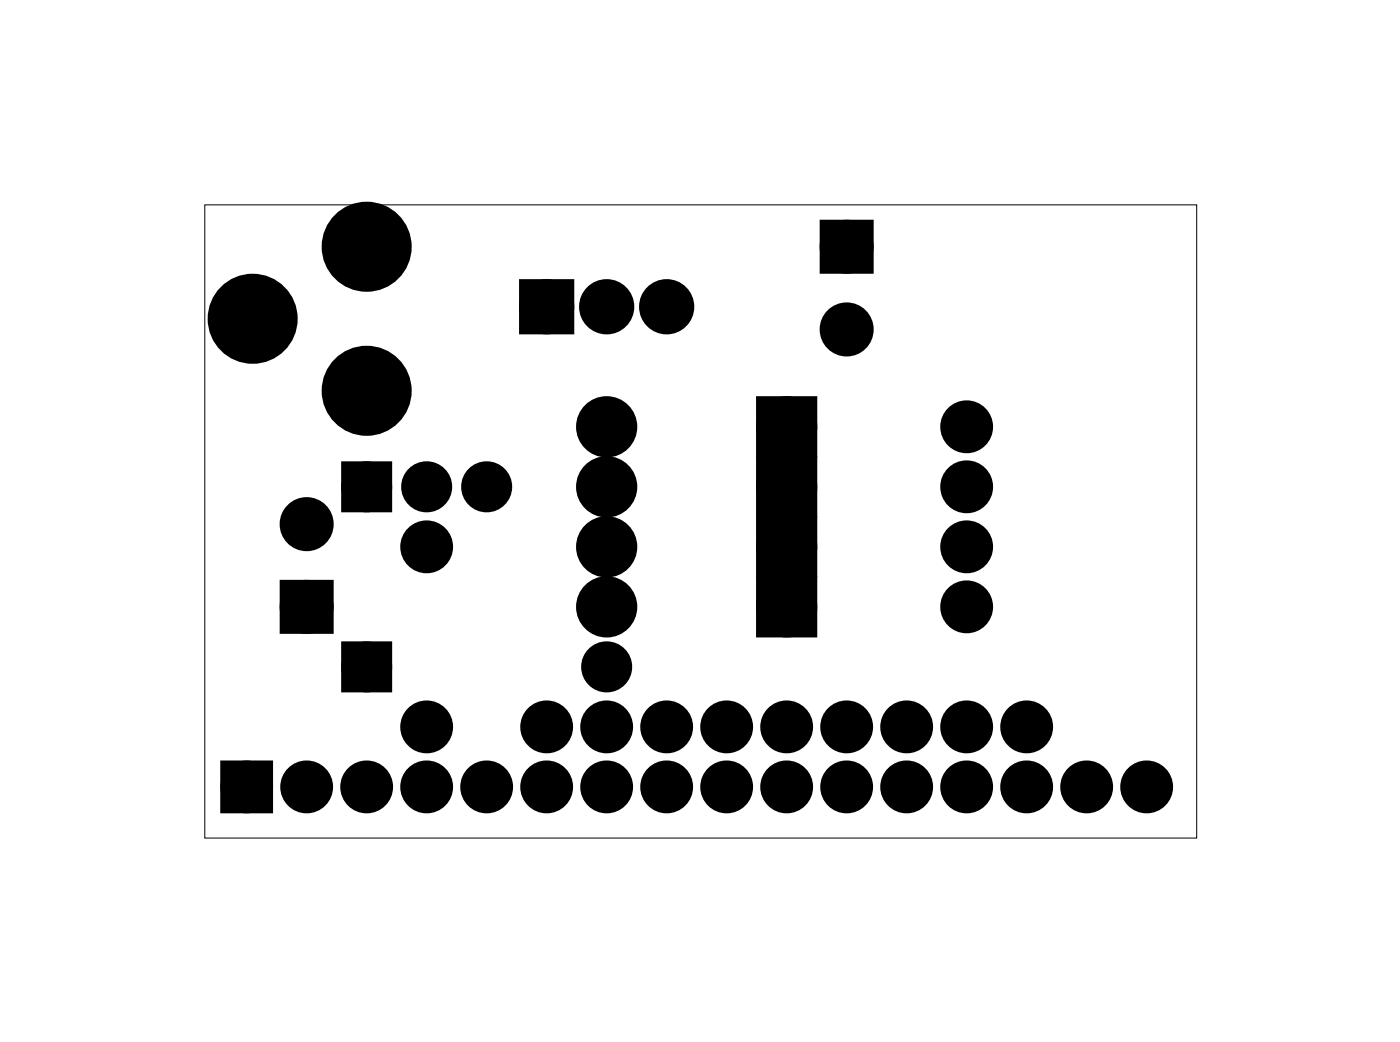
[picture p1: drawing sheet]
<svg xmlns="http://www.w3.org/2000/svg" width="59mm" height="44mm" viewBox="0 0 59 44" stroke-linecap="round" stroke-linejoin="round" font-family="sans-serif">
<path d="M8.7 8.7h42v26.8h-42z" fill="none" stroke="#000" stroke-width=".04"/>
<g fill="#000">
<circle cx="10.7" cy="13.5" r="1.52"/>
<circle cx="15.5" cy="10.4" r="1.52"/>
<circle cx="15.5" cy="16.5" r="1.52"/>
<circle cx="23.1" cy="13" r=".79"/>
<circle cx="25.7" cy="13" r=".79"/>
<circle cx="25.7" cy="18.1" r=".91"/>
<circle cx="28.2" cy="13" r=".79"/>
<circle cx="33.3" cy="18.1" r=".91"/>
<circle cx="35.8" cy="13.9" r=".76"/>
<circle cx="35.8" cy="10.4" r=".76"/>
<circle cx="40.9" cy="18.1" r=".74"/>
<circle cx="10.4" cy="33.3" r=".74"/>
<circle cx="13" cy="25.7" r=".76"/>
<circle cx="13" cy="22.2" r=".76"/>
<circle cx="13" cy="33.3" r=".74"/>
<circle cx="15.5" cy="28.2" r=".7"/>
<circle cx="15.5" cy="20.6" r=".7"/>
<circle cx="15.5" cy="33.3" r=".74"/>
<circle cx="18.1" cy="23.1" r=".74"/>
<circle cx="18.1" cy="30.8" r=".74"/>
<circle cx="18.1" cy="20.6" r=".7"/>
<circle cx="18.1" cy="33.3" r=".74"/>
<circle cx="20.6" cy="20.6" r=".7"/>
<circle cx="20.6" cy="33.3" r=".74"/>
<circle cx="23.1" cy="30.8" r=".74"/>
<circle cx="23.1" cy="33.3" r=".74"/>
<circle cx="25.7" cy="28.2" r=".7"/>
<circle cx="25.7" cy="20.6" r=".91"/>
<circle cx="25.7" cy="23.1" r=".91"/>
<circle cx="25.7" cy="25.7" r=".91"/>
<circle cx="25.7" cy="30.8" r=".74"/>
<circle cx="25.7" cy="33.3" r=".74"/>
<circle cx="28.2" cy="30.8" r=".74"/>
<circle cx="28.2" cy="33.3" r=".74"/>
<circle cx="30.8" cy="30.8" r=".74"/>
<circle cx="30.8" cy="33.3" r=".74"/>
<circle cx="33.3" cy="20.6" r=".91"/>
<circle cx="33.3" cy="23.1" r=".91"/>
<circle cx="33.3" cy="25.7" r=".91"/>
<circle cx="33.3" cy="30.8" r=".74"/>
<circle cx="33.3" cy="33.3" r=".74"/>
<circle cx="35.8" cy="30.8" r=".74"/>
<circle cx="35.8" cy="33.3" r=".74"/>
<circle cx="38.4" cy="30.8" r=".74"/>
<circle cx="38.4" cy="33.3" r=".74"/>
<circle cx="40.9" cy="20.6" r=".74"/>
<circle cx="40.9" cy="23.1" r=".74"/>
<circle cx="40.9" cy="25.7" r=".74"/>
<circle cx="40.9" cy="30.8" r=".74"/>
<circle cx="40.9" cy="33.3" r=".74"/>
<circle cx="43.5" cy="30.8" r=".74"/>
<circle cx="43.5" cy="33.3" r=".74"/>
<circle cx="46" cy="33.3" r=".74"/>
<circle cx="48.5" cy="33.3" r=".74"/>
</g>
<g fill="none" stroke="#000" stroke-width=".76" stroke-linecap="butt">
<path d="M14.8 19.9h1.4v1.4h-1.4zM22.4 12.2h1.5v1.6h-1.5zM32.4 19.7h1.8v1.8h-1.8zM32.4 17.1h1.8v1.9h-1.8zM35.1 9.7h1.5v1.5h-1.5zM9.7 32.6h1.5v1.4h-1.5zM12.2 24.9h1.5v1.5h-1.5zM14.8 27.5h1.4v1.4h-1.4zM32.4 22.2h1.8v1.9h-1.8zM32.4 24.8h1.8v1.8h-1.8z"/>
<circle cx="10.7" cy="13.5" r="1.52"/>
<circle cx="15.5" cy="10.4" r="1.52"/>
<circle cx="15.5" cy="16.5" r="1.52"/>
<circle cx="23.1" cy="13" r=".79"/>
<circle cx="25.7" cy="13" r=".79"/>
<circle cx="25.7" cy="18.1" r=".91"/>
<circle cx="28.2" cy="13" r=".79"/>
<circle cx="33.3" cy="18.1" r=".91"/>
<circle cx="35.8" cy="13.9" r=".76"/>
<circle cx="35.8" cy="10.4" r=".76"/>
<circle cx="40.9" cy="18.1" r=".74"/>
<circle cx="10.4" cy="33.3" r=".74"/>
<circle cx="13" cy="25.7" r=".76"/>
<circle cx="13" cy="22.2" r=".76"/>
<circle cx="13" cy="33.3" r=".74"/>
<circle cx="15.5" cy="28.2" r=".7"/>
<circle cx="15.5" cy="20.6" r=".7"/>
<circle cx="15.5" cy="33.3" r=".74"/>
<circle cx="18.1" cy="23.1" r=".74"/>
<circle cx="18.1" cy="30.8" r=".74"/>
<circle cx="18.1" cy="20.6" r=".7"/>
<circle cx="18.1" cy="33.3" r=".74"/>
<circle cx="20.6" cy="20.6" r=".7"/>
<circle cx="20.6" cy="33.3" r=".74"/>
<circle cx="23.1" cy="30.8" r=".74"/>
<circle cx="23.1" cy="33.3" r=".74"/>
<circle cx="25.7" cy="28.2" r=".7"/>
<circle cx="25.7" cy="20.6" r=".91"/>
<circle cx="25.7" cy="23.1" r=".91"/>
<circle cx="25.7" cy="25.7" r=".91"/>
<circle cx="25.7" cy="30.8" r=".74"/>
<circle cx="25.7" cy="33.3" r=".74"/>
<circle cx="28.2" cy="30.8" r=".74"/>
<circle cx="28.2" cy="33.3" r=".74"/>
<circle cx="30.8" cy="30.8" r=".74"/>
<circle cx="30.8" cy="33.3" r=".74"/>
<circle cx="33.3" cy="20.6" r=".91"/>
<circle cx="33.3" cy="23.1" r=".91"/>
<circle cx="33.3" cy="25.7" r=".91"/>
<circle cx="33.3" cy="30.8" r=".74"/>
<circle cx="33.3" cy="33.3" r=".74"/>
<circle cx="35.8" cy="30.8" r=".74"/>
<circle cx="35.8" cy="33.3" r=".74"/>
<circle cx="38.4" cy="30.8" r=".74"/>
<circle cx="38.4" cy="33.3" r=".74"/>
<circle cx="40.9" cy="23.1" r=".74"/>
<circle cx="40.9" cy="20.6" r=".74"/>
<circle cx="40.9" cy="25.7" r=".74"/>
<circle cx="40.9" cy="30.8" r=".74"/>
<circle cx="40.9" cy="33.3" r=".74"/>
<circle cx="43.5" cy="30.8" r=".74"/>
<circle cx="43.5" cy="33.3" r=".74"/>
<circle cx="46" cy="33.3" r=".74"/>
<circle cx="48.5" cy="33.3" r=".74"/>
</g>
<path d="M22.4 12.2h1.5v1.6h-1.5zM32.4 17.1h1.8v1.9h-1.8zM35.1 9.7h1.5v1.5h-1.5zM9.7 32.6h1.5v1.4h-1.5zM12.2 24.9h1.5v1.5h-1.5zM14.8 27.5h1.4v1.4h-1.4zM14.8 19.9h1.4v1.4h-1.4zM32.4 19.7h1.8v1.8h-1.8zM32.4 22.2h1.8v1.9h-1.8zM32.4 24.8h1.8v1.8h-1.8z" fill="#000"/>
</svg>
